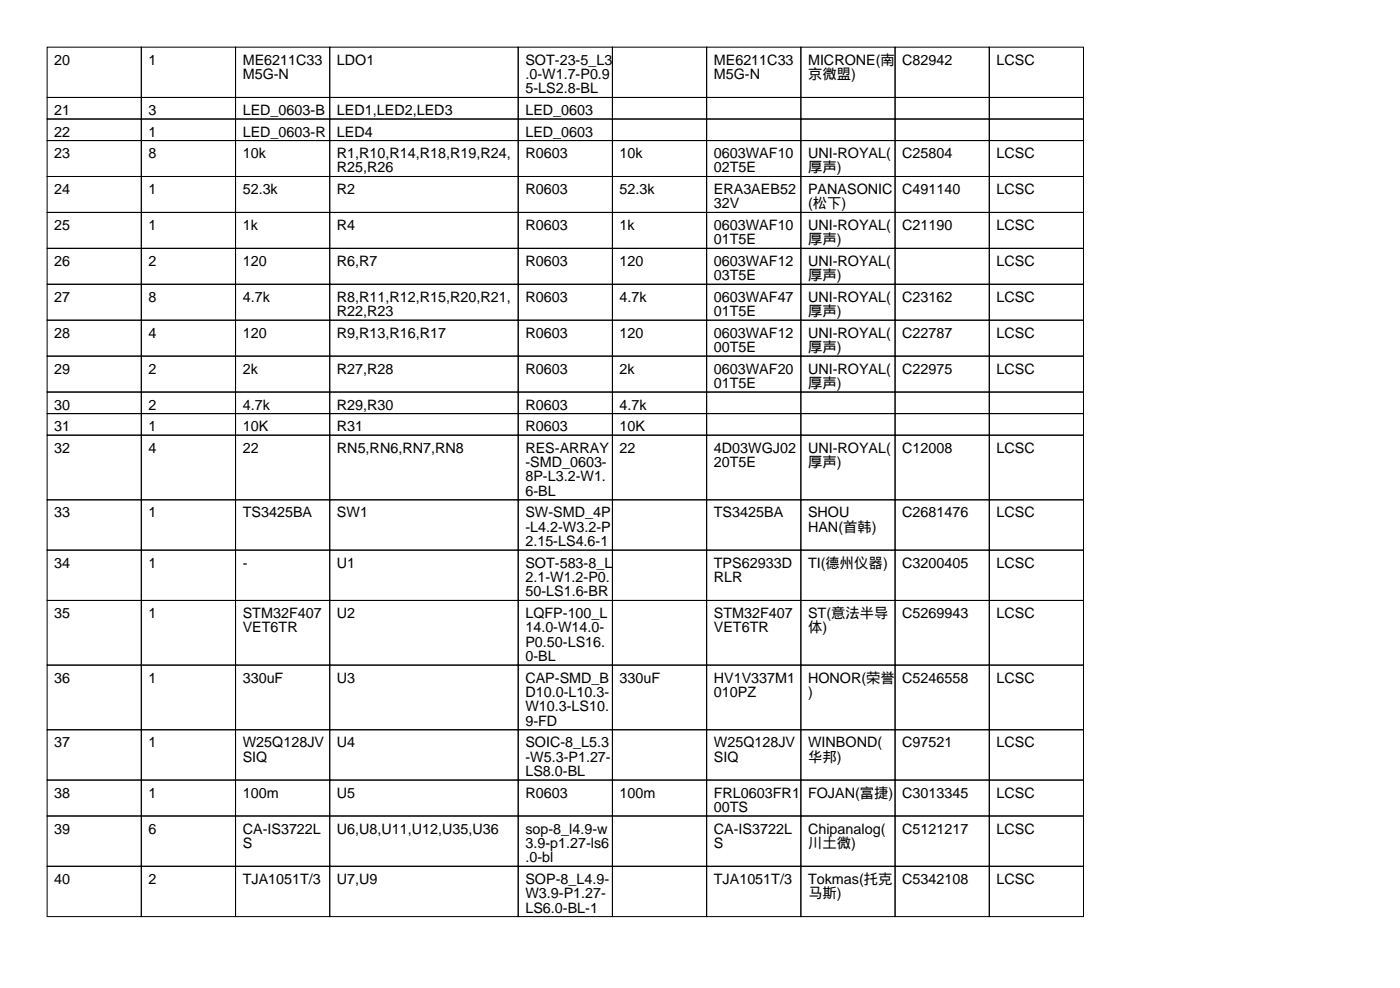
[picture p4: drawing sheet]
<svg xmlns="http://www.w3.org/2000/svg" width="297mm" height="210mm" viewBox="0 0 297 210" stroke-linecap="round" stroke-linejoin="round" font-family="sans-serif">
<defs><g id="words">
<g font-size="3">
<text x="11.5" y="13.7">20</text>
<text x="31.5" y="13.7">1</text>
<text x="51.5" y="13.7">ME6211C33</text>
<text x="51.5" y="16.8">M5G-N</text>
<text x="71.5" y="13.7">LDO1</text>
<text x="111.5" y="13.7">SOT-23-5_L3</text>
<text x="111.5" y="16.8">.0-W1.7-P0.9</text>
<text x="151.5" y="13.7">ME6211C33</text>
<text x="151.5" y="16.8">M5G-N</text>
<text x="171.5" y="13.7">MICRONE(南</text>
<text x="171.5" y="16.8">京微盟)</text>
<text x="191.5" y="13.7">C82942</text>
<text x="211.5" y="13.7">LCSC</text>
<text x="111.5" y="19.8">5-LS2.8-BL</text>
<text x="11.5" y="24.4">21</text>
<text x="11.5" y="29">22</text>
<text x="31.5" y="24.4">3</text>
<text x="31.5" y="29">1</text>
<text x="51.5" y="24.4">LED_0603-B</text>
<text x="51.5" y="29">LED_0603-R</text>
<text x="71.5" y="24.4">LED1,LED2,LED3</text>
<text x="71.5" y="29">LED4</text>
<text x="111.5" y="24.4">LED_0603</text>
<text x="111.5" y="29">LED_0603</text>
<text x="11.5" y="33.5">23</text>
<text x="31.5" y="33.5">8</text>
<text x="51.5" y="33.5">10k</text>
<text x="71.5" y="33.5">R1,R10,R14,R18,R19,R24,</text>
<text x="111.5" y="33.5">R0603</text>
<text x="131.5" y="33.5">10k</text>
<text x="151.5" y="33.5">0603WAF10</text>
<text x="171.5" y="33.5">UNI-ROYAL(</text>
<text x="191.5" y="33.5">C25804</text>
<text x="211.5" y="33.5">LCSC</text>
<text x="11.5" y="41.2">24</text>
<text x="31.5" y="41.2">1</text>
<text x="51.5" y="41.2">52.3k</text>
<text x="71.5" y="36.6">R25,R26</text>
<text x="71.5" y="41.2">R2</text>
<text x="111.5" y="41.2">R0603</text>
<text x="131.5" y="41.2">52.3k</text>
<text x="151.5" y="36.6">02T5E</text>
<text x="151.5" y="41.2">ERA3AEB52</text>
<text x="171.5" y="36.6">厚声)</text>
<text x="171.5" y="41.2">PANASONIC</text>
<text x="191.5" y="41.2">C491140</text>
<text x="211.5" y="41.2">LCSC</text>
<text x="151.5" y="44.2">32V</text>
<text x="171.5" y="44.2">(松下)</text>
<text x="11.5" y="48.8">25</text>
<text x="31.5" y="48.8">1</text>
<text x="51.5" y="48.8">1k</text>
<text x="71.5" y="48.8">R4</text>
<text x="111.5" y="48.8">R0603</text>
<text x="131.5" y="48.8">1k</text>
<text x="151.5" y="48.8">0603WAF10</text>
<text x="151.5" y="51.8">01T5E</text>
<text x="171.5" y="48.8">UNI-ROYAL(</text>
<text x="171.5" y="51.8">厚声)</text>
<text x="191.5" y="48.8">C21190</text>
<text x="211.5" y="48.8">LCSC</text>
<text x="11.5" y="56.4">26</text>
<text x="31.5" y="56.4">2</text>
<text x="51.5" y="56.4">120</text>
<text x="71.5" y="56.4">R6,R7</text>
<text x="111.5" y="56.4">R0603</text>
<text x="131.5" y="56.4">120</text>
<text x="151.5" y="56.4">0603WAF12</text>
<text x="151.5" y="59.4">03T5E</text>
<text x="171.5" y="56.4">UNI-ROYAL(</text>
<text x="171.5" y="59.4">厚声)</text>
<text x="211.5" y="56.4">LCSC</text>
<text x="11.5" y="64">27</text>
<text x="31.5" y="64">8</text>
<text x="51.5" y="64">4.7k</text>
<text x="71.5" y="64">R8,R11,R12,R15,R20,R21,</text>
<text x="111.5" y="64">R0603</text>
<text x="131.5" y="64">4.7k</text>
<text x="151.5" y="64">0603WAF47</text>
<text x="171.5" y="64">UNI-ROYAL(</text>
<text x="191.5" y="64">C23162</text>
<text x="211.5" y="64">LCSC</text>
<text x="11.5" y="71.6">28</text>
<text x="31.5" y="71.6">4</text>
<text x="51.5" y="71.6">120</text>
<text x="71.5" y="67.1">R22,R23</text>
<text x="71.5" y="71.6">R9,R13,R16,R17</text>
<text x="111.5" y="71.6">R0603</text>
<text x="131.5" y="71.6">120</text>
<text x="151.5" y="67.1">01T5E</text>
<text x="151.5" y="71.6">0603WAF12</text>
<text x="171.5" y="67.1">厚声)</text>
<text x="171.5" y="71.6">UNI-ROYAL(</text>
<text x="191.5" y="71.6">C22787</text>
<text x="211.5" y="71.6">LCSC</text>
<text x="151.5" y="74.7">00T5E</text>
<text x="171.5" y="74.7">厚声)</text>
<text x="11.5" y="79.3">29</text>
<text x="31.5" y="79.3">2</text>
<text x="51.5" y="79.3">2k</text>
<text x="71.5" y="79.3">R27,R28</text>
<text x="111.5" y="79.3">R0603</text>
<text x="131.5" y="79.3">2k</text>
<text x="151.5" y="79.3">0603WAF20</text>
<text x="151.5" y="82.3">01T5E</text>
<text x="171.5" y="79.3">UNI-ROYAL(</text>
<text x="171.5" y="82.3">厚声)</text>
<text x="191.5" y="79.3">C22975</text>
<text x="211.5" y="79.3">LCSC</text>
<text x="11.5" y="86.9">30</text>
<text x="31.5" y="86.9">2</text>
<text x="51.5" y="86.9">4.7k</text>
<text x="71.5" y="86.9">R29,R30</text>
<text x="111.5" y="86.9">R0603</text>
<text x="131.5" y="86.9">4.7k</text>
<text x="11.5" y="91.4">31</text>
<text x="31.5" y="91.4">1</text>
<text x="51.5" y="91.4">10K</text>
<text x="71.5" y="91.4">R31</text>
<text x="111.5" y="91.4">R0603</text>
<text x="131.5" y="91.4">10K</text>
<text x="11.5" y="96">32</text>
<text x="31.5" y="96">4</text>
<text x="51.5" y="96">22</text>
<text x="71.5" y="96">RN5,RN6,RN7,RN8</text>
<text x="111.5" y="96">RES-ARRAY</text>
<text x="111.5" y="99.1">-SMD_0603-</text>
<text x="131.5" y="96">22</text>
<text x="151.5" y="96">4D03WGJ02</text>
<text x="151.5" y="99.1">20T5E</text>
<text x="171.5" y="96">UNI-ROYAL(</text>
<text x="171.5" y="99.1">厚声)</text>
<text x="191.5" y="96">C12008</text>
<text x="211.5" y="96">LCSC</text>
<text x="111.5" y="102.1">8P-L3.2-W1.</text>
<text x="111.5" y="105.2">6-BL</text>
<text x="11.5" y="109.7">33</text>
<text x="31.5" y="109.7">1</text>
<text x="51.5" y="109.7">TS3425BA</text>
<text x="71.5" y="109.7">SW1</text>
<text x="111.5" y="109.7">SW-SMD_4P</text>
<text x="111.5" y="112.8">-L4.2-W3.2-P</text>
<text x="151.5" y="109.7">TS3425BA</text>
<text x="171.5" y="109.7">SHOU</text>
<text x="171.5" y="112.8">HAN(首韩)</text>
<text x="191.5" y="109.7">C2681476</text>
<text x="211.5" y="109.7">LCSC</text>
<text x="111.5" y="115.8">2.15-LS4.6-1</text>
<text x="11.5" y="120.4">34</text>
<text x="31.5" y="120.4">1</text>
<text x="51.5" y="120.4">-</text>
<text x="71.5" y="120.4">U1</text>
<text x="111.5" y="120.4">SOT-583-8_L</text>
<text x="111.5" y="123.4">2.1-W1.2-P0.</text>
<text x="151.5" y="120.4">TPS62933D</text>
<text x="151.5" y="123.4">RLR</text>
<text x="171.5" y="120.4">TI(德州仪器)</text>
<text x="191.5" y="120.4">C3200405</text>
<text x="211.5" y="120.4">LCSC</text>
<text x="11.5" y="131.1">35</text>
<text x="31.5" y="131.1">1</text>
<text x="51.5" y="131.1">STM32F407</text>
<text x="71.5" y="131.1">U2</text>
<text x="111.5" y="126.5">50-LS1.6-BR</text>
<text x="111.5" y="131.1">LQFP-100_L</text>
<text x="151.5" y="131.1">STM32F407</text>
<text x="171.5" y="131.1">ST(意法半导</text>
<text x="191.5" y="131.1">C5269943</text>
<text x="211.5" y="131.1">LCSC</text>
<text x="51.5" y="134.1">VET6TR</text>
<text x="111.5" y="134.1">14.0-W14.0-</text>
<text x="111.5" y="137.2">P0.50-LS16.</text>
<text x="151.5" y="134.1">VET6TR</text>
<text x="171.5" y="134.1">体)</text>
<text x="111.5" y="140.2">0-BL</text>
<text x="11.5" y="144.8">36</text>
<text x="31.5" y="144.8">1</text>
<text x="51.5" y="144.8">330uF</text>
<text x="71.5" y="144.8">U3</text>
<text x="111.5" y="144.8">CAP-SMD_B</text>
<text x="111.5" y="147.8">D10.0-L10.3-</text>
<text x="131.5" y="144.8">330uF</text>
<text x="151.5" y="144.8">HV1V337M1</text>
<text x="151.5" y="147.8">010PZ</text>
<text x="171.5" y="144.8">HONOR(荣誉</text>
<text x="171.5" y="147.8">)</text>
<text x="191.5" y="144.8">C5246558</text>
<text x="211.5" y="144.8">LCSC</text>
<text x="111.5" y="150.9">W10.3-LS10.</text>
<text x="111.5" y="153.9">9-FD</text>
<text x="11.5" y="158.5">37</text>
<text x="31.5" y="158.5">1</text>
<text x="51.5" y="158.5">W25Q128JV</text>
<text x="51.5" y="161.5">SIQ</text>
<text x="71.5" y="158.5">U4</text>
<text x="111.5" y="158.5">SOIC-8_L5.3</text>
<text x="111.5" y="161.5">-W5.3-P1.27-</text>
<text x="151.5" y="158.5">W25Q128JV</text>
<text x="151.5" y="161.5">SIQ</text>
<text x="171.5" y="158.5">WINBOND(</text>
<text x="171.5" y="161.5">华邦)</text>
<text x="191.5" y="158.5">C97521</text>
<text x="211.5" y="158.5">LCSC</text>
<text x="111.5" y="164.6">LS8.0-BL</text>
<text x="11.5" y="169.2">38</text>
<text x="31.5" y="169.2">1</text>
<text x="51.5" y="169.2">100m</text>
<text x="71.5" y="169.2">U5</text>
<text x="111.5" y="169.2">R0603</text>
<text x="131.5" y="169.2">100m</text>
<text x="151.5" y="169.2">FRL0603FR1</text>
<text x="151.5" y="172.2">00TS</text>
<text x="171.5" y="169.2">FOJAN(富捷)</text>
<text x="191.5" y="169.2">C3013345</text>
<text x="211.5" y="169.2">LCSC</text>
<text x="11.5" y="176.8">39</text>
<text x="31.5" y="176.8">6</text>
<text x="51.5" y="176.8">CA-IS3722L</text>
<text x="51.5" y="179.8">S</text>
<text x="71.5" y="176.8">U6,U8,U11,U12,U35,U36</text>
<text x="111.5" y="176.8">sop-8_l4.9-w</text>
<text x="111.5" y="179.8">3.9-p1.27-ls6</text>
<text x="151.5" y="176.8">CA-IS3722L</text>
<text x="151.5" y="179.8">S</text>
<text x="171.5" y="176.8">Chipanalog(</text>
<text x="171.5" y="179.8">川土微)</text>
<text x="191.5" y="176.8">C5121217</text>
<text x="211.5" y="176.8">LCSC</text>
<text x="111.5" y="182.9">.0-bl</text>
<text x="11.5" y="187.5">40</text>
<text x="31.5" y="187.5">2</text>
<text x="51.5" y="187.5">TJA1051T/3</text>
<text x="71.5" y="187.5">U7,U9</text>
<text x="111.5" y="187.5">SOP-8_L4.9-</text>
<text x="111.5" y="190.5">W3.9-P1.27-</text>
<text x="151.5" y="187.5">TJA1051T/3</text>
<text x="171.5" y="187.5">Tokmas(托克</text>
<text x="171.5" y="190.5">马斯)</text>
<text x="191.5" y="187.5">C5342108</text>
<text x="211.5" y="187.5">LCSC</text>
<text x="111.5" y="193.6">LS6.0-BL-1</text>
</g>
</g></defs>
<g fill="none" stroke="#000" stroke-width=".21">
<path d="M10 10h20v10.7h-20zM30 10h20v10.7h-20zM50 10h20v10.7h-20zM70 10h40v10.7h-40zM110 10h20v10.7h-20zM130 10h20v10.7h-20zM150 10h20v10.7h-20zM170 10h20v10.7h-20zM190 10h20v10.7h-20zM210 10h20v10.7h-20zM10 20.7h20v4.5h-20zM10 25.2h20v4.6h-20z"/>
<path d="M10 29.8h20v7.6h-20zM10 37.4h20v7.7h-20zM30 20.7h20v4.5h-20zM30 25.2h20v4.6h-20zM30 29.8h20v7.6h-20zM30 37.4h20v7.7h-20zM50 20.7h20v4.5h-20zM50 25.2h20v4.6h-20zM50 29.8h20v7.6h-20zM50 37.4h20v7.7h-20zM70 20.7h40v4.5h-40zM70 25.2h40v4.6h-40z"/>
<path d="M70 29.8h40v7.6h-40zM70 37.4h40v7.7h-40zM110 20.7h20v4.5h-20zM110 25.2h20v4.6h-20zM110 29.8h20v7.6h-20zM110 37.4h20v7.7h-20zM130 20.7h20v4.5h-20zM130 25.2h20v4.6h-20zM130 29.8h20v7.6h-20zM130 37.4h20v7.7h-20zM150 20.7h20v4.5h-20zM150 25.2h20v4.6h-20z"/>
<path d="M150 29.8h20v7.6h-20zM150 37.4h20v7.7h-20zM170 20.7h20v4.5h-20zM170 25.2h20v4.6h-20zM170 29.8h20v7.6h-20zM170 37.4h20v7.7h-20zM190 20.7h20v4.5h-20zM190 25.2h20v4.6h-20zM190 29.8h20v7.6h-20zM190 37.4h20v7.7h-20zM210 20.7h20v4.5h-20zM210 25.2h20v4.6h-20z"/>
<path d="M210 29.8h20v7.6h-20zM210 37.4h20v7.7h-20zM10 45.1h20v7.6h-20zM10 52.7h20v7.6h-20zM30 45.1h20v7.6h-20zM30 52.7h20v7.6h-20zM50 45.1h20v7.6h-20zM50 52.7h20v7.6h-20zM70 45.1h40v7.6h-40zM70 52.7h40v7.6h-40zM110 45.1h20v7.6h-20zM110 52.7h20v7.6h-20z"/>
<path d="M130 45.1h20v7.6h-20zM130 52.7h20v7.6h-20zM150 45.1h20v7.6h-20zM150 52.7h20v7.6h-20zM170 45.1h20v7.6h-20zM170 52.7h20v7.6h-20zM190 45.1h20v7.6h-20zM190 52.7h20v7.6h-20zM210 45.1h20v7.6h-20zM210 52.7h20v7.6h-20zM10 60.3h20v7.6h-20zM10 67.9h20v7.6h-20z"/>
<path d="M10 75.5h20v7.7h-20zM30 60.3h20v7.6h-20zM30 67.9h20v7.6h-20zM30 75.5h20v7.7h-20zM50 60.3h20v7.6h-20zM50 67.9h20v7.6h-20zM50 75.5h20v7.7h-20zM70 60.3h40v7.6h-40zM70 67.9h40v7.6h-40zM70 75.5h40v7.7h-40zM110 60.3h20v7.6h-20zM110 67.9h20v7.6h-20z"/>
<path d="M110 75.5h20v7.7h-20zM130 60.3h20v7.6h-20zM130 67.9h20v7.6h-20zM130 75.5h20v7.7h-20zM150 60.3h20v7.6h-20zM150 67.9h20v7.6h-20zM150 75.5h20v7.7h-20zM170 60.3h20v7.6h-20zM170 67.9h20v7.6h-20zM170 75.5h20v7.7h-20zM190 60.3h20v7.6h-20zM190 67.9h20v7.6h-20z"/>
<path d="M190 75.5h20v7.7h-20zM210 60.3h20v7.6h-20zM210 67.9h20v7.6h-20zM210 75.5h20v7.7h-20zM10 83.2h20v4.5h-20zM10 87.7h20v4.6h-20zM10 92.3h20v13.7h-20zM30 83.2h20v4.5h-20zM30 87.7h20v4.6h-20zM30 92.3h20v13.7h-20zM50 83.2h20v4.5h-20zM50 87.7h20v4.6h-20z"/>
<path d="M50 92.3h20v13.7h-20zM70 83.2h40v4.5h-40zM70 87.7h40v4.6h-40zM70 92.3h40v13.7h-40zM110 83.2h20v4.5h-20zM110 87.7h20v4.6h-20zM110 92.3h20v13.7h-20zM130 83.2h20v4.5h-20zM130 87.7h20v4.6h-20zM130 92.3h20v13.7h-20zM150 83.2h20v4.5h-20zM150 87.7h20v4.6h-20z"/>
<path d="M150 92.3h20v13.7h-20zM170 83.2h20v4.5h-20zM170 87.7h20v4.6h-20zM170 92.3h20v13.7h-20zM190 83.2h20v4.5h-20zM190 87.7h20v4.6h-20zM190 92.3h20v13.7h-20zM210 83.2h20v4.5h-20zM210 87.7h20v4.6h-20zM210 92.3h20v13.7h-20zM10 106h20v10.7h-20zM10 116.7h20v10.6h-20z"/>
<path d="M30 106h20v10.7h-20zM30 116.7h20v10.6h-20zM50 106h20v10.7h-20zM50 116.7h20v10.6h-20zM70 106h40v10.7h-40zM70 116.7h40v10.6h-40zM110 106h20v10.7h-20zM110 116.7h20v10.6h-20zM130 106h20v10.7h-20zM130 116.7h20v10.6h-20zM150 106h20v10.7h-20zM150 116.7h20v10.6h-20z"/>
<path d="M170 106h20v10.7h-20zM170 116.7h20v10.6h-20zM190 106h20v10.7h-20zM190 116.7h20v10.6h-20zM210 106h20v10.7h-20zM210 116.7h20v10.6h-20zM10 127.3h20v13.8h-20zM30 127.3h20v13.8h-20zM50 127.3h20v13.8h-20zM70 127.3h40v13.8h-40zM110 127.3h20v13.8h-20zM130 127.3h20v13.8h-20z"/>
<path d="M150 127.3h20v13.8h-20zM170 127.3h20v13.8h-20zM190 127.3h20v13.8h-20zM210 127.3h20v13.8h-20zM10 141.1h20v13.7h-20zM10 154.8h20v10.6h-20zM30 141.1h20v13.7h-20zM30 154.8h20v10.6h-20zM50 141.1h20v13.7h-20zM50 154.8h20v10.6h-20zM70 141.1h40v13.7h-40zM70 154.8h40v10.6h-40z"/>
<path d="M110 141.1h20v13.7h-20zM110 154.8h20v10.6h-20zM130 141.1h20v13.7h-20zM130 154.8h20v10.6h-20zM150 141.1h20v13.7h-20zM150 154.8h20v10.6h-20zM170 141.1h20v13.7h-20zM170 154.8h20v10.6h-20zM190 141.1h20v13.7h-20zM190 154.8h20v10.6h-20zM210 141.1h20v13.7h-20zM210 154.8h20v10.6h-20z"/>
<path d="M10 165.4h20v7.7h-20zM10 173.1h20v10.6h-20zM30 165.4h20v7.7h-20zM30 173.1h20v10.6h-20zM50 165.4h20v7.7h-20zM50 173.1h20v10.6h-20zM70 165.4h40v7.7h-40zM70 173.1h40v10.6h-40zM110 165.4h20v7.7h-20zM110 173.1h20v10.6h-20zM130 165.4h20v7.7h-20zM130 173.1h20v10.6h-20z"/>
<path d="M150 165.4h20v7.7h-20zM150 173.1h20v10.6h-20zM170 165.4h20v7.7h-20zM170 173.1h20v10.6h-20zM190 165.4h20v7.7h-20zM190 173.1h20v10.6h-20zM210 165.4h20v7.7h-20zM210 173.1h20v10.6h-20zM10 183.7h20v10.7h-20zM30 183.7h20v10.7h-20zM50 183.7h20v10.7h-20zM70 183.7h40v10.7h-40z"/>
<path d="M110 183.7h20v10.7h-20zM130 183.7h20v10.7h-20zM150 183.7h20v10.7h-20zM170 183.7h20v10.7h-20zM190 183.7h20v10.7h-20zM210 183.7h20v10.7h-20z"/>
</g>
<use href="#words"/>
</svg>
